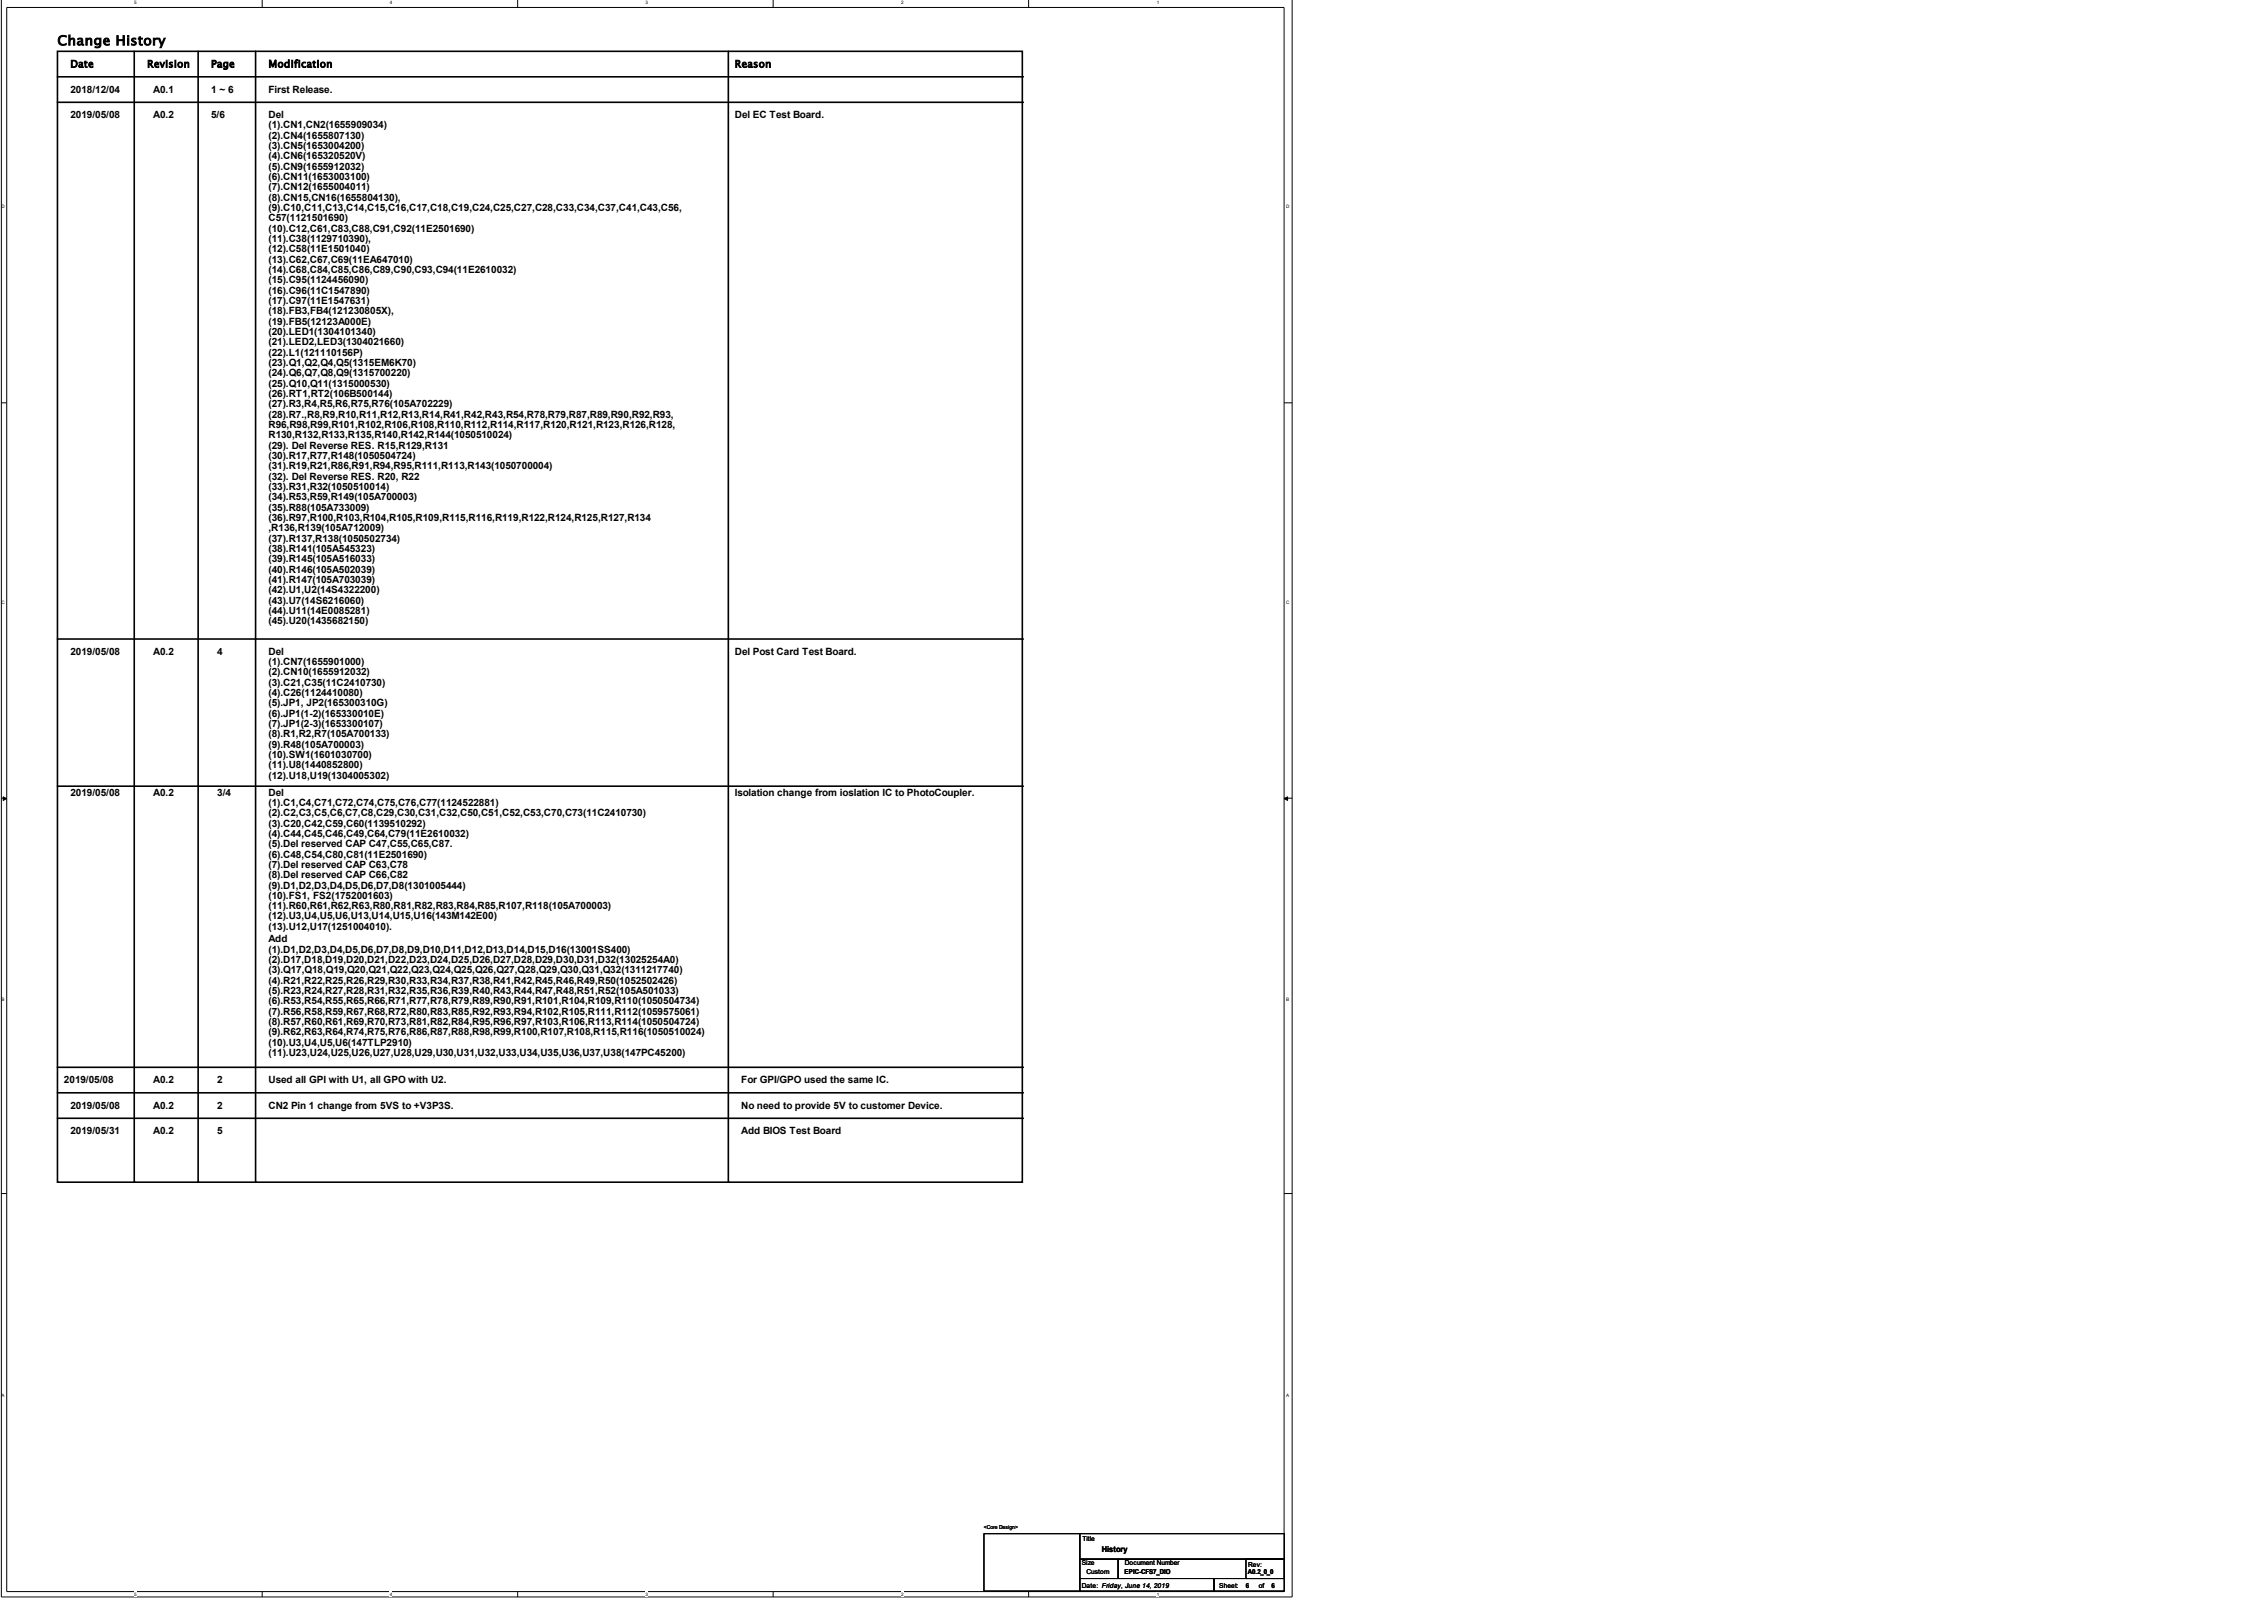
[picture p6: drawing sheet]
<svg xmlns="http://www.w3.org/2000/svg" width="297mm" height="210mm" viewBox="0 0 297 210" stroke-linecap="round" stroke-linejoin="round" font-family="sans-serif">
<defs><g id="words">
<text font-size="1.7" x="7.5" y="5.9">Change History</text>
<g font-size="1.3">
<text x="9.2" y="8.8">Date</text>
<text x="19.3" y="8.8">Revision</text>
<text x="27.7" y="8.8">Page</text>
<text x="35.2" y="8.8">Modification</text>
<text x="96.4" y="8.8">Reason</text>
<text x="9.2" y="12.2">2018/12/04</text>
<text x="9.2" y="15.5">2019/05/08</text>
<text x="20.1" y="12.2">A0.1</text>
<text x="20.1" y="15.5">A0.2</text>
<text x="27.7" y="12.2">1 ~ 6</text>
<text x="27.7" y="15.5">5/6</text>
<text x="35.2" y="12.2">First Release.</text>
<text x="35.2" y="15.5">Del</text>
<text x="35.2" y="16.8">(1).CN1,CN2(1655909034)</text>
<text x="96.4" y="15.5">Del EC Test Board.</text>
<text x="35.2" y="18.2">(2).CN4(1655807130)</text>
<text x="35.2" y="19.6">(3).CN5(1653004200)</text>
<text x="35.2" y="20.9">(4).CN6(165320520V)</text>
<text x="35.2" y="22.3">(5).CN9(1655912032)</text>
<text x="35.2" y="23.6">(6).CN11(1653003100)</text>
<text x="35.2" y="25">(7).CN12(1655004011)</text>
<text x="35.2" y="26.3">(8).CN15,CN16(1655804130),</text>
<text x="35.2" y="27.7">(9).C10,C11,C13,C14,C15,C16,C17,C18,C19,C24,C25,C27,C28,C33,C34,C37,C41,C43,C56,</text>
<text x="35.2" y="29">C57(1121501690)</text>
<text x="35.2" y="30.4">(10).C12,C61,C83,C88,C91,C92(11E2501690)</text>
<text x="35.2" y="31.7">(11).C38(1129710390),</text>
<text x="35.2" y="33.1">(12).C58(11E1501040)</text>
<text x="35.2" y="34.5">(13).C62,C67,C69(11EA647010)</text>
<text x="35.2" y="35.8">(14).C68,C84,C85,C86,C89,C90,C93,C94(11E2610032)</text>
<text x="35.2" y="37.2">(15).C95(1124456090)</text>
<text x="35.2" y="38.5">(16).C96(11C1547890)</text>
<text x="35.2" y="39.9">(17).C97(11E1547631)</text>
<text x="35.2" y="41.2">(18).FB3,FB4(121230805X),</text>
<text x="35.2" y="42.6">(19).FB5(12123A000E)</text>
<text x="35.2" y="43.9">(20).LED1(1304101340)</text>
<text x="35.2" y="45.3">(21).LED2,LED3(1304021660)</text>
<text x="35.2" y="46.7">(22).L1(121110156P)</text>
<text x="35.2" y="48">(23).Q1,Q2,Q4,Q5(1315EM6K70)</text>
<text x="35.2" y="49.4">(24).Q6,Q7,Q8,Q9(1315700220)</text>
<text x="35.2" y="50.7">(25).Q10,Q11(1315000530)</text>
<text x="35.2" y="52.1">(26).RT1,RT2(106B500144)</text>
<text x="35.2" y="53.4">(27).R3,R4,R5,R6,R75,R76(105A702229)</text>
<text x="35.2" y="54.8">(28).R7.,R8,R9,R10,R11,R12,R13,R14,R41,R42,R43,R54,R78,R79,R87,R89,R90,R92,R93,</text>
<text x="35.2" y="56.1">R96,R98,R99,R101,R102,R106,R108,R110,R112,R114,R117,R120,R121,R123,R126,R128,</text>
<text x="35.2" y="57.5">R130,R132,R133,R135,R140,R142,R144(1050510024)</text>
<text x="35.2" y="58.8">(29). Del Reverse RES. R15,R129,R131</text>
<text x="35.2" y="60.2">(30).R17,R77,R148(1050504724)</text>
<text x="35.2" y="61.6">(31).R19,R21,R86,R91,R94,R95,R111,R113,R143(1050700004)</text>
<text x="35.2" y="62.9">(32). Del Reverse RES. R20, R22</text>
<text x="35.2" y="64.3">(33).R31,R32(1050510014)</text>
<text x="35.2" y="65.6">(34).R53,R59,R149(105A700003)</text>
<text x="35.2" y="67">(35).R88(105A733009)</text>
<text x="35.2" y="68.3">(36).R97,R100,R103,R104,R105,R109,R115,R116,R119,R122,R124,R125,R127,R134</text>
<text x="35.2" y="69.7">,R136,R139(105A712009)</text>
<text x="35.2" y="71">(37).R137,R138(1050502734)</text>
<text x="35.2" y="72.4">(38).R141(105A545323)</text>
<text x="35.2" y="73.7">(39).R145(105A516033)</text>
<text x="35.2" y="75.1">(40).R146(105A502039)</text>
<text x="35.2" y="76.5">(41).R147(105A703039)</text>
<text x="35.2" y="77.8">(42).U1,U2(14S4322200)</text>
<text x="35.2" y="79.2">(43).U7(14S6216060)</text>
<text x="35.2" y="80.5">(44).U11(14E0085281)</text>
<text x="35.2" y="81.9">(45).U20(1435682150)</text>
<text x="9.2" y="85.9">2019/05/08</text>
<text x="20.1" y="85.9">A0.2</text>
<text x="28.5" y="85.9">4</text>
<text x="35.2" y="85.9">Del</text>
<text x="35.2" y="87.2">(1).CN7(1655901000)</text>
<text x="35.2" y="88.6">(2).CN10(1655912032)</text>
<text x="35.2" y="90">(3).C21,C35(11C2410730)</text>
<text x="96.4" y="85.9">Del Post Card Test Board.</text>
<text x="35.2" y="91.3">(4).C26(1124410080)</text>
<text x="35.2" y="92.7">(5).JP1, JP2(165300310G)</text>
<text x="35.2" y="94">(6).JP1(1-2)(165330010E)</text>
<text x="35.2" y="95.4">(7).JP1(2-3)(1653300107)</text>
<text x="35.2" y="96.7">(8).R1,R2,R7(105A700133)</text>
<text x="35.2" y="98.1">(9).R48(105A700003)</text>
<text x="35.2" y="99.4">(10).SW1(1601030700)</text>
<text x="35.2" y="100.8">(11).U8(1440852800)</text>
<text x="9.2" y="104.4">2019/05/08</text>
<text x="20.1" y="104.4">A0.2</text>
<text x="28.5" y="104.4">3/4</text>
<text x="35.2" y="102.1">(12).U18,U19(1304005302)</text>
<text x="35.2" y="104.4">Del</text>
<text x="35.2" y="105.7">(1).C1,C4,C71,C72,C74,C75,C76,C77(1124522881)</text>
<text x="35.2" y="107.1">(2).C2,C3,C5,C6,C7,C8,C29,C30,C31,C32,C50,C51,C52,C53,C70,C73(11C2410730)</text>
<text x="96.4" y="104.4">Isolation change from ioslation IC to PhotoCoupler.</text>
<text x="35.2" y="108.4">(3).C20,C42,C59,C60(1139510292)</text>
<text x="35.2" y="109.8">(4).C44,C45,C46,C49,C64,C79(11E2610032)</text>
<text x="35.2" y="111.1">(5).Del reserved CAP C47,C55,C65,C87.</text>
<text x="35.2" y="112.5">(6).C48,C54,C80,C81(11E2501690)</text>
<text x="35.2" y="113.8">(7).Del reserved CAP C63,C78</text>
<text x="35.2" y="115.2">(8).Del reserved CAP C66,C82</text>
<text x="35.2" y="116.5">(9).D1,D2,D3,D4,D5,D6,D7,D8(1301005444)</text>
<text x="35.2" y="117.9">(10).FS1, FS2(1752001603)</text>
<text x="35.2" y="119.3">(11).R60,R61,R62,R63,R80,R81,R82,R83,R84,R85,R107,R118(105A700003)</text>
<text x="35.2" y="120.6">(12).U3,U4,U5,U6,U13,U14,U15,U16(143M142E00)</text>
<text x="35.2" y="122">(13).U12,U17(1251004010).</text>
<text x="35.2" y="123.6">Add</text>
<text x="35.2" y="125">(1).D1,D2,D3,D4,D5,D6,D7,D8,D9,D10,D11,D12,D13,D14,D15,D16(13001SS400)</text>
<text x="35.2" y="126.3">(2).D17,D18,D19,D20,D21,D22,D23,D24,D25,D26,D27,D28,D29,D30,D31,D32(13025254A0)</text>
<text x="35.2" y="127.7">(3).Q17,Q18,Q19,Q20,Q21,Q22,Q23,Q24,Q25,Q26,Q27,Q28,Q29,Q30,Q31,Q32(1311217740)</text>
<text x="35.2" y="129">(4).R21,R22,R25,R26,R29,R30,R33,R34,R37,R38,R41,R42,R45,R46,R49,R50(1052502426)</text>
<text x="35.2" y="130.4">(5).R23,R24,R27,R28,R31,R32,R35,R36,R39,R40,R43,R44,R47,R48,R51,R52(105A501033)</text>
<text x="35.2" y="131.7">(6).R53,R54,R55,R65,R66,R71,R77,R78,R79,R89,R90,R91,R101,R104,R109,R110(1050504734)</text>
<text x="35.2" y="133.1">(7).R56,R58,R59,R67,R68,R72,R80,R83,R85,R92,R93,R94,R102,R105,R111,R112(1059575061)</text>
<text x="35.2" y="134.5">(8).R57,R60,R61,R69,R70,R73,R81,R82,R84,R95,R96,R97,R103,R106,R113,R114(1050504724)</text>
<text x="35.2" y="135.8">(9).R62,R63,R64,R74,R75,R76,R86,R87,R88,R98,R99,R100,R107,R108,R115,R116(1050510024)</text>
<text x="35.2" y="137.2">(10).U3,U4,U5,U6(147TLP2910)</text>
<text x="8.4" y="142.1">2019/05/08</text>
<text x="20.1" y="142.1">A0.2</text>
<text x="28.5" y="142.1">2</text>
<text x="35.2" y="138.5">(11).U23,U24,U25,U26,U27,U28,U29,U30,U31,U32,U33,U34,U35,U36,U37,U38(147PC45200)</text>
<text x="35.2" y="142.1">Used all GPI with U1, all GPO with U2.</text>
<text x="97.2" y="142.1">For GPI/GPO used the same IC.</text>
<text x="9.2" y="145.4">2019/05/08</text>
<text x="9.2" y="148.8">2019/05/31</text>
<text x="20.1" y="145.4">A0.2</text>
<text x="20.1" y="148.8">A0.2</text>
<text x="28.5" y="145.4">2</text>
<text x="28.5" y="148.8">5</text>
<text x="35.2" y="145.4">CN2 Pin 1 change from 5VS to +V3P3S.</text>
<text x="97.2" y="145.4">No need to provide 5V to customer Device.</text>
<text x="97.2" y="148.8">Add BIOS Test Board</text>
</g>
<text font-size="1.1" x="144.6" y="203.6">History</text>
<g font-size=".9">
<text x="142" y="202.1">Title</text>
<text x="141.9" y="208.3">Date: Friday, June 14, 2019</text>
<text x="141.9" y="205.3">Size</text>
<text x="142.5" y="206.4">Custom</text>
<text x="147.5" y="206.4">EPIC-CFS7_DIO</text>
<text x="147.5" y="205.3">Document Number</text>
<text x="160" y="208.3">Sheet:</text>
<text x="163.5" y="208.3">6</text>
<text x="163.7" y="206.5">A0.2_0_0</text>
<text x="163.7" y="205.5">Rev:</text>
<text x="165.1" y="208.3">of</text>
<text x="166.8" y="208.3">6</text>
</g>
<text font-size=".7" x="129.1" y="200.6">&lt;Core Design&gt;</text>
<g font-size=".6">
<text x="17.6" y=".6">5</text>
<text x="51.1" y=".6">4</text>
<text x="84.7" y=".6">3</text>
<text x="118.2" y=".6">2</text>
<text x="151.8" y=".6">1</text>
<text x=".2" y="27.3">D</text>
<text x="168.7" y="27.3">D</text>
<text x=".2" y="79.3">C</text>
<text x="168.7" y="79.3">C</text>
<text x=".2" y="131.3">B</text>
<text x="168.7" y="131.3">B</text>
<text x=".2" y="183.2">A</text>
<text x="168.7" y="183.2">A</text>
<text x="17.6" y="209.3">5</text>
<text x="51.1" y="209.3">4</text>
<text x="84.7" y="209.3">3</text>
<text x="118.2" y="209.3">2</text>
<text x="151.8" y="209.3">1</text>
</g>
</g></defs>
<path d="M.2 -.1v209.6h169.3v-209.6M.9 1h167.6v207.8h-167.6z" fill="none" stroke="#000" stroke-width=".13"/>
<g fill="#fff">
<path d="M17.6 .1h.3v.7h-.3z"/>
<path d="M17.6 208.8h.3v.7h-.3z"/>
</g>
<path d="M34.4 -.1v1.1M34.4 208.8v.7" fill="none" stroke="#000" stroke-width=".13"/>
<g fill="#fff">
<path d="M51.1 .1h.3v.7h-.3z"/>
<path d="M51.1 208.8h.3v.7h-.3z"/>
</g>
<path d="M67.9 -.1v1.1M67.9 208.8v.7" fill="none" stroke="#000" stroke-width=".13"/>
<g fill="#fff">
<path d="M84.7 .1h.3v.7h-.3z"/>
<path d="M84.7 208.8h.3v.7h-.3z"/>
</g>
<path d="M101.4 -.1v1.1M101.4 208.8v.7" fill="none" stroke="#000" stroke-width=".13"/>
<g fill="#fff">
<path d="M118.2 .1h.3v.7h-.3z"/>
<path d="M118.2 208.8h.3v.7h-.3z"/>
</g>
<path d="M134.9 -.1v1.1M134.9 208.8v.7" fill="none" stroke="#000" stroke-width=".13"/>
<g fill="#fff">
<path d="M151.7 .1h.3v.7h-.3z"/>
<path d="M151.7 208.8h.3v.7h-.3z"/>
<path d="M.2 26.8h.4v.7h-.4z"/>
<path d="M168.7 26.8h.4v.7h-.4z"/>
<path d="M.2 78.7h.4v.7h-.4z"/>
<path d="M168.7 78.7h.4v.7h-.4z"/>
</g>
<path d="M.2 52.8h.7M168.5 52.8h1" fill="none" stroke="#000" stroke-width=".13"/>
<g fill="#fff">
<path d="M.2 130.7h.4v.7h-.4z"/>
<path d="M168.7 130.7h.4v.7h-.4z"/>
</g>
<path d="M.2 104.7h.7M168.5 104.7h1" fill="none" stroke="#000" stroke-width=".13"/>
<path d="M.4 104.5l.4 .3-.4 .2zM168.5 104.8l.4-.3v.5z" fill="#000" stroke="#000" stroke-width=".13"/>
<g fill="#fff">
<path d="M.2 182.7h.4v.6h-.4z"/>
<path d="M168.7 182.7h.4v.6h-.4z"/>
</g>
<path d="M.2 156.6h.7M168.5 156.6h1M129.1 201.2h12.5v7.5h-12.5zM141.6 204.5h5.1v2.6h-5.1zM141.6 207.1h17.7v1.6h-17.7zM141.6 201.2h26.9v3.3h-26.9zM146.7 204.5h21.8v2.6h-21.8zM159.3 207.1h9.2v1.6h-9.2zM163.4 204.5h5.1v2.6h-5.1z" fill="none" stroke="#000" stroke-width=".13"/>
<g fill="none" stroke="#000" stroke-width=".21">
<path d="M7.5 6.7h126.6v148.4h-126.6zM7.5 10.1h126.6M7.5 13.4h126.6M17.6 6.7v148.4M26 6.7v148.4M33.5 6.7v148.4M95.5 6.7v148.4M134.1 10.1h.1M134.1 13.4h.1M7.5 83.8h126.6M134.1 83.8h.1M7.5 103.1h126.6"/>
<path d="M134.1 103.1h.1M7.5 140h126.6M134.1 140h.1M7.5 143.3h126.6M7.5 146.7h126.6M17.6 155.1h.1M26 155.1h.1M33.5 155.1h.1M95.5 155.1h.1M134.1 143.3h.1M134.1 146.7h.1"/>
</g>
<use href="#words"/>
</svg>
